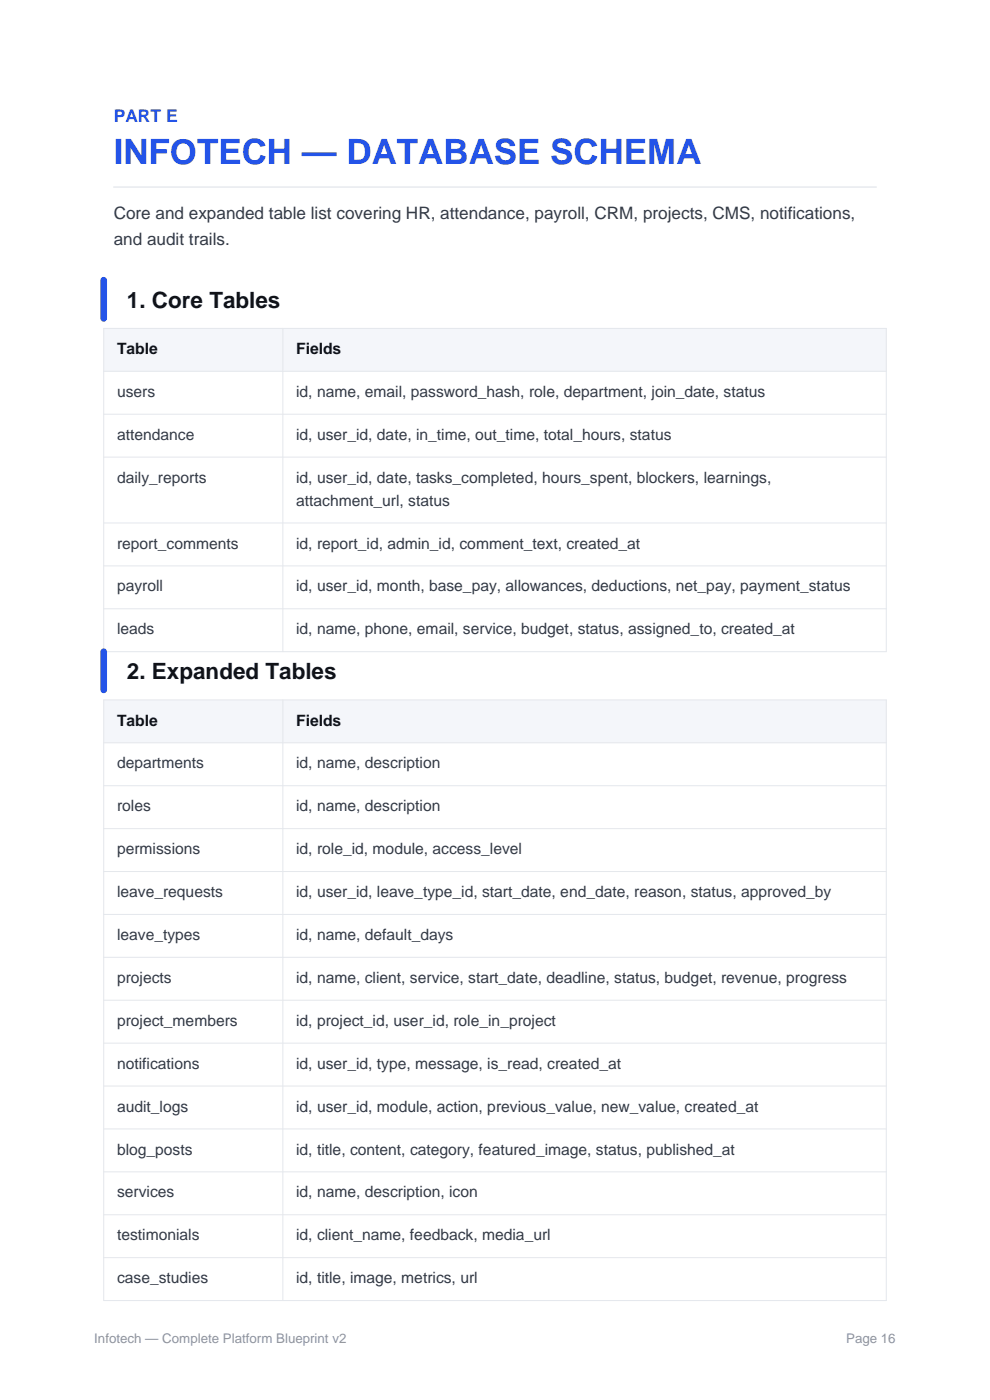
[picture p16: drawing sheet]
<svg xmlns="http://www.w3.org/2000/svg" width="210mm" height="297mm" viewBox="0 0 210 297" stroke-linecap="round" stroke-linejoin="round" font-family="sans-serif">
<defs><g id="words">
<text font-size="7.4" fill="#2454e8" x="24.1" y="34.8">INFOTECH — DATABASE SCHEMA</text>
<g font-size="4.8" fill="#111318">
<text x="26.9" y="65.3">1. Core Tables</text>
<text x="26.9" y="144.1">2. Expanded Tables</text>
</g>
<text font-size="3.7" fill="#2454e8" x="24.1" y="25.8">PART E</text>
<g font-size="3.6" fill="#333a45">
<text x="24.1" y="46.5">Core and expanded table list covering HR, attendance, payroll, CRM, projects, CMS, notifications,</text>
<text x="24.1" y="52">and audit trails.</text>
</g>
<g font-size="3.3" fill="#111318">
<text x="24.8" y="75.1">Table</text>
<text x="62.8" y="75.1">Fields</text>
<text x="24.8" y="153.9">Table</text>
<text x="62.8" y="153.9">Fields</text>
</g>
<g font-size="3.3" fill="#333a45">
<text x="24.8" y="84.2">users</text>
<text x="62.8" y="84.2">id, name, email, password_hash, role, department, join_date, status</text>
<text x="24.8" y="93.3">attendance</text>
<text x="62.8" y="93.3">id, user_id, date, in_time, out_time, total_hours, status</text>
<text x="24.8" y="102.4">daily_reports</text>
<text x="62.8" y="102.4">id, user_id, date, tasks_completed, hours_spent, blockers, learnings,</text>
<text x="62.8" y="107.3">attachment_url, status</text>
<text x="24.8" y="116.4">report_comments</text>
<text x="62.8" y="116.4">id, report_id, admin_id, comment_text, created_at</text>
<text x="24.8" y="125.5">payroll</text>
<text x="62.8" y="125.5">id, user_id, month, base_pay, allowances, deductions, net_pay, payment_status</text>
<text x="24.8" y="134.6">leads</text>
<text x="62.8" y="134.6">id, name, phone, email, service, budget, status, assigned_to, created_at</text>
<text x="24.8" y="163">departments</text>
<text x="62.8" y="163">id, name, description</text>
<text x="24.8" y="172.1">roles</text>
<text x="62.8" y="172.1">id, name, description</text>
<text x="24.8" y="181.2">permissions</text>
<text x="62.8" y="181.2">id, role_id, module, access_level</text>
<text x="24.8" y="190.3">leave_requests</text>
<text x="62.8" y="190.3">id, user_id, leave_type_id, start_date, end_date, reason, status, approved_by</text>
<text x="24.8" y="199.4">leave_types</text>
<text x="62.8" y="199.4">id, name, default_days</text>
<text x="24.8" y="208.5">projects</text>
<text x="62.8" y="208.5">id, name, client, service, start_date, deadline, status, budget, revenue, progress</text>
<text x="24.8" y="217.6">project_members</text>
<text x="62.8" y="217.6">id, project_id, user_id, role_in_project</text>
<text x="24.8" y="226.7">notifications</text>
<text x="62.8" y="226.7">id, user_id, type, message, is_read, created_at</text>
<text x="24.8" y="235.8">audit_logs</text>
<text x="62.8" y="235.8">id, user_id, module, action, previous_value, new_value, created_at</text>
<text x="24.8" y="244.9">blog_posts</text>
<text x="62.8" y="244.9">id, title, content, category, featured_image, status, published_at</text>
<text x="24.8" y="254">services</text>
<text x="62.8" y="254">id, name, description, icon</text>
<text x="24.8" y="263.1">testimonials</text>
<text x="62.8" y="263.1">id, client_name, feedback, media_url</text>
<text x="24.8" y="272.2">case_studies</text>
<text x="62.8" y="272.2">id, title, image, metrics, url</text>
</g>
<g font-size="2.8" fill="#8a93a3">
<text x="20" y="285">Infotech — Complete Platform Blueprint v2</text>
<text x="179.5" y="285">Page 16</text>
</g>
</g></defs>
<path d="M24.1 39.7h161.8" fill="none" stroke="#e4e7ec" stroke-width=".28"/>
<path d="M22 59.4v8.2" fill="none" stroke="#2454e8" stroke-width="1.4"/>
<path d="M22 69.7h166v9.1h-166z" fill-rule="evenodd" fill="#f4f6fa"/>
<path d="M22 69.7h166v68.6h-166zM22 78.8h166M60 69.7v68.6M22 87.9h166M22 97h166M22 110.9h166M22 120h166M22 129.1h166" fill="none" stroke="#e4e7ec" stroke-width=".21"/>
<path d="M22 138.3v8.1" fill="none" stroke="#2454e8" stroke-width="1.4"/>
<path d="M22 148.5h166v9.1h-166z" fill-rule="evenodd" fill="#f4f6fa"/>
<g fill="none" stroke="#e4e7ec" stroke-width=".21">
<path d="M22 148.5h166v127.4h-166zM22 157.6h166M60 148.5v127.4M22 166.7h166M22 175.8h166M22 184.9h166M22 194h166M22 203.1h166M22 212.2h166M22 221.3h166M22 230.4h166M22 239.5h166"/>
<path d="M22 248.6h166M22 257.7h166M22 266.8h166"/>
</g>
<use href="#words"/>
</svg>
